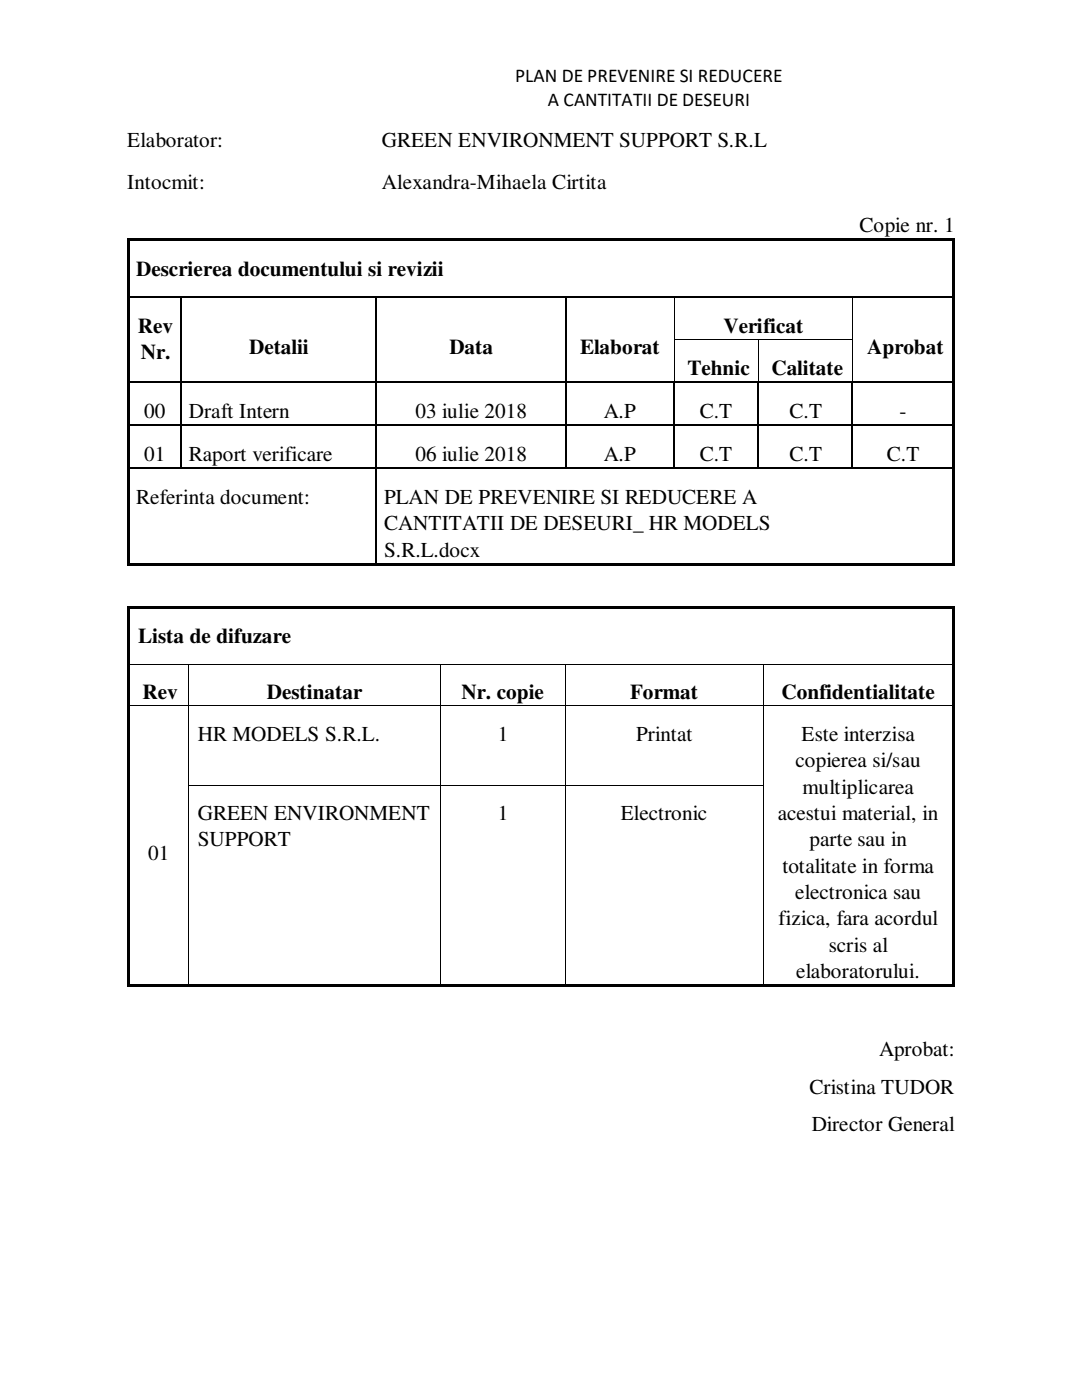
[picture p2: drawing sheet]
<svg xmlns="http://www.w3.org/2000/svg" width="216mm" height="279mm" viewBox="0 0 216 279" stroke-linecap="round" stroke-linejoin="round" font-family="sans-serif">
<defs><g id="words">
<g font-size="4.2">
<text x="25.4" y="29.4">Elaborator:</text>
<text x="76.2" y="29.4">GREEN ENVIRONMENT SUPPORT S.R.L</text>
<text x="25.4" y="37.8">Intocmit:</text>
<text x="76.2" y="37.8">Alexandra-Mihaela Cirtita</text>
<text x="171.5" y="46.2">Copie nr. 1</text>
<text x="27.2" y="55.1">Descrierea documentului si revizii</text>
<text x="27.5" y="66.5">Rev</text>
<text x="28.1" y="71.7">Nr.</text>
<text x="49.7" y="70.7">Detalii</text>
<text x="89.7" y="70.7">Data</text>
<text x="115.7" y="70.7">Elaborat</text>
<text x="144.4" y="66.5">Verificat</text>
<text x="173.1" y="70.7">Aprobat</text>
<text x="137.2" y="74.9">Tehnic</text>
<text x="153.9" y="74.9">Calitate</text>
<text x="28.8" y="83.5">00</text>
<text x="37.7" y="83.5">Draft Intern</text>
<text x="82.9" y="83.5">03 iulie 2018</text>
<text x="120.5" y="83.5">A.P</text>
<text x="139.6" y="83.5">C.T</text>
<text x="157.6" y="83.5">C.T</text>
<text x="179.5" y="83.5">-</text>
<text x="28.8" y="92">01</text>
<text x="37.7" y="92">Raport verificare</text>
<text x="82.9" y="92">06 iulie 2018</text>
<text x="120.5" y="92">A.P</text>
<text x="139.6" y="92">C.T</text>
<text x="157.6" y="92">C.T</text>
<text x="177" y="92">C.T</text>
<text x="27.2" y="100.6">Referinta document:</text>
<text x="76.6" y="100.6">PLAN DE PREVENIRE SI REDUCERE A</text>
<text x="76.6" y="105.8">CANTITATII DE DESEURI_ HR MODELS</text>
<text x="76.6" y="111.1">S.R.L.docx</text>
<text x="27.6" y="128.4">Lista de difuzare</text>
<text x="28.4" y="139.5">Rev</text>
<text x="53.3" y="139.5">Destinatar</text>
<text x="92.1" y="139.5">Nr. copie</text>
<text x="125.7" y="139.5">Format</text>
<text x="156" y="139.5">Confidentialitate</text>
<text x="39.5" y="147.9">HR MODELS S.R.L.</text>
<text x="99.3" y="147.9">1</text>
<text x="126.9" y="147.9">Printat</text>
<text x="159.9" y="147.9">Este interzisa</text>
<text x="158.7" y="153.2">copierea si/sau</text>
<text x="160.1" y="158.4">multiplicarea</text>
<text x="39.5" y="163.7">GREEN ENVIRONMENT</text>
<text x="99.3" y="163.7">1</text>
<text x="123.9" y="163.7">Electronic</text>
<text x="155.2" y="163.7">acestui material, in</text>
<text x="29.5" y="171.5">01</text>
<text x="39.5" y="168.9">SUPPORT</text>
<text x="161.5" y="168.9">parte sau in</text>
<text x="156.1" y="174.2">totalitate in forma</text>
<text x="158.7" y="179.4">electronica sau</text>
<text x="155.4" y="184.7">fizica, fara acordul</text>
<text x="165.4" y="189.9">scris al</text>
<text x="158.8" y="195.2">elaboratorului.</text>
<text x="175.4" y="210.7">Aprobat:</text>
<text x="161.5" y="218.4">Cristina TUDOR</text>
<text x="162" y="225.6">Director General</text>
</g>
<g font-size="3.9">
<text x="102.8" y="16.4">PLAN DE PREVENIRE SI REDUCERE</text>
<text x="109.3" y="21.2">A CANTITATII DE DESEURI</text>
</g>
</g></defs>
<g fill="#000">
<path d="M25.4 47.6h.5v1.4h-.5zM25.4 47.6h.5v.5h-.5zM25.4 49h.5v10.2h-.5zM25.9 47.6h144.2v.5h-144.2zM36.1 59.2h.2v.2h-.2zM74.9 59.2h.3v.2h-.3zM112.8 59.2h.2v.2h-.2zM134.5 59.2h.2v.2h-.2zM170 59.2h.3v.2h-.3zM170.1 47.6h.5v.5h-.5zM170.2 59.2h.2v.2h-.2zM170.6 47.6h19.4v.5h-19.4z"/>
<path d="M190 47.6h.5v1.4h-.5zM190 47.6h.5v.5h-.5zM190 49h.5v10.2h-.5zM25.4 59.2h.5v1.2h-.5zM25.4 60.4h.5v7.3h-.5zM25.4 67.7h.5v1.1h-.5zM25.4 68.8h.5v7.4h-.5zM25.4 76.2h.5v1.2h-.5zM36.1 59.4h.2v1h-.2zM36.1 67.7h.2v1.1h-.2zM36.1 76.2h.2v1.2h-.2zM74.9 59.4h.3v1h-.3z"/>
<path d="M74.9 67.7h.3v1.1h-.3zM74.9 76.2h.3v1.2h-.3zM112.8 59.4h.2v1h-.2zM112.8 67.7h.2v1.1h-.2zM112.8 76.2h.2v1.2h-.2zM134.4 76.5h.2v.9h-.2zM134.4 76.2h.2v.3h-.2zM134.5 59.4h.1v1h-.1zM134.5 67.7h.1v1.1h-.1zM134.6 76.2h.3v.3h-.3zM151.2 76.5h.3v.9h-.3zM151.2 76.2h.3v.3h-.3z"/>
<path d="M151.3 67.9h.2v.9h-.2zM151.3 67.7h.2v.2h-.2zM151.5 76.2h.2v.3h-.2zM169.9 76.5h.3v.9h-.3zM169.9 76.2h.3v.3h-.3zM170 59.4h.2v1h-.2zM170 67.7h.2v1.1h-.2zM170.2 76.2h.2v.3h-.2zM190 59.2h.5v1.2h-.5zM190 60.4h.5v7.3h-.5zM190 67.7h.5v1.1h-.5zM190 68.8h.5v7.4h-.5z"/>
<path d="M190 76.2h.5v1.2h-.5zM25.4 77.4h.5v7.4h-.5zM25.4 84.8h.5v1.1h-.5zM25.4 85.9h.5v7.4h-.5zM25.4 93.3h.5v1.2h-.5zM36.1 84.8h.2v1.1h-.2zM36.1 93.3h.2v.3h-.2zM74.9 84.8h.3v1.1h-.3zM74.9 93.3h.3v1.2h-.3zM112.8 84.8h.2v1.1h-.2zM112.8 93.3h.2v.3h-.2zM134.4 84.8h.2v1.1h-.2z"/>
<path d="M134.4 93.3h.2v.3h-.2zM151.2 84.8h.3v1.1h-.3zM151.2 93.3h.3v.3h-.3zM169.9 84.8h.3v1.1h-.3zM169.9 93.3h.3v.3h-.3zM170.2 93.3h.2v.3h-.2zM190 77.4h.5v7.4h-.5zM190 84.8h.5v1.1h-.5zM190 85.9h.5v7.4h-.5zM190 93.3h.5v1.2h-.5zM25.4 94.5h.5v17.9h-.5zM25.4 112.4h.5v.5h-.5z"/>
<path d="M25.9 112.4h49v.5h-49zM74.9 112.4h.5v.5h-.5zM75.4 112.4h94.7v.5h-94.7zM169.8 112.4h.5v.5h-.5zM170.3 112.4h19.7v.5h-19.7zM190 94.5h.5v17.9h-.5zM190 112.4h.5v.5h-.5zM25.4 121h.5v1.3h-.5zM25.4 121h.5v.5h-.5zM25.4 122.3h.5v10.2h-.5zM25.4 132.5h.5v.9h-.5zM25.9 121h62.1v.5h-62.1z"/>
<path d="M37.5 132.7h.2v.7h-.2zM37.5 132.5h.2v.2h-.2zM87.9 132.7h.2v.7h-.2zM87.9 132.5h.2v.2h-.2zM88 121h.5v.5h-.5zM88.1 132.5h.1v.2h-.1zM88.5 121h24.3v.5h-24.3zM112.7 132.7h.2v.7h-.2zM112.7 132.5h.2v.2h-.2zM112.8 121h.5v.5h-.5zM112.9 132.5h.1v.2h-.1zM113.3 121h39v.5h-39z"/>
<path d="M152.2 132.7h.2v.7h-.2zM152.2 132.5h.2v.2h-.2zM152.3 121h.5v.5h-.5zM152.4 132.5h.2v.2h-.2zM152.8 121h37.2v.5h-37.2zM190 121h.5v1.3h-.5zM190 121h.5v.5h-.5zM190 122.3h.5v10.2h-.5zM190 132.5h.5v.9h-.5zM25.4 133.4h.5v7.4h-.5zM25.4 140.8h.5v.9h-.5zM25.4 141.7h.5v14.9h-.5z"/>
<path d="M25.4 156.6h.5v1h-.5zM37.5 140.8h.2v.9h-.2zM37.5 156.6h.2v1h-.2zM87.9 140.8h.2v.9h-.2zM87.9 156.6h.2v1h-.2zM112.7 140.8h.2v.9h-.2zM112.7 156.6h.2v1h-.2zM152.2 140.8h.2v.9h-.2zM152.2 156.6h.2v1h-.2zM190 133.4h.5v7.4h-.5zM190 140.8h.5v.9h-.5zM190 141.7h.5v14.9h-.5z"/>
<path d="M190 156.6h.5v1h-.5zM25.4 157.6h.5v38.8h-.5zM25.4 196.4h.5v.5h-.5zM25.9 196.4h11.6v.5h-11.6zM37.5 196.4h.5v.5h-.5zM38 196.4h49.9v.5h-49.9zM87.9 196.4h.5v.5h-.5zM88.4 196.4h24.3v.5h-24.3zM112.7 196.4h.5v.5h-.5zM113.2 196.4h39v.5h-39zM152.2 196.4h.5v.5h-.5zM152.7 196.4h37.3v.5h-37.3z"/>
<path d="M190 157.6h.5v38.8h-.5zM190 196.4h.5v.5h-.5z"/>
</g>
<g fill="none" stroke="#000" stroke-width=".25">
<path d="M25.9 59.3h10.2M36.3 59.3h38.6M75.2 59.3h37.6M113 59.3h21.5M134.7 59.3h35.3M170.4 59.3h19.6M25.9 76.3h10.2M36.2 60.4v7.3M36.2 68.8v7.4M36.2 77.4v7.4M36.3 76.3h38.6M75.1 60.4v7.3"/>
<path d="M75.1 68.8v7.4M75.1 77.4v7.4M75.2 76.3h37.6M112.9 60.4v7.3M112.9 68.8v7.4M112.9 77.4v7.4M113 76.3h21.4M134.5 77.4v7.4M134.9 76.3h16.3M151.3 77.4v7.4M151.7 76.3h18.2M170.1 77.4v7.4"/>
<path d="M170.4 76.3h19.6M25.9 84.9h10.2M25.9 93.4h10.2M36.2 85.9v7.4M36.3 84.9h38.6M36.3 93.4h38.6M75.1 85.9v7.4M75.1 94.5v17.9M75.2 84.9h37.6M75.2 93.4h37.6M112.9 85.9v7.4M113 84.9h21.4"/>
<path d="M113 93.4h21.4M134.5 85.9v7.4M134.6 84.9h16.6M134.6 93.4h16.6M151.3 85.9v7.4M151.5 84.9h18.4M151.5 93.4h18.4M170.1 85.9v7.4M170.2 84.9h19.8M170.4 93.4h19.6"/>
</g>
<g fill="none" stroke="#000" stroke-width=".2">
<path d="M134.5 60.4v7.3M134.5 68.8v7.4M134.6 67.8h16.7M151.4 68.8v7.4M151.5 67.8h18.5M170.1 60.4v7.3M170.1 68.8v7.4M25.9 132.6h11.6M37.6 133.4v7.4M37.7 132.6h50.2M88 133.4v7.4M88.2 132.6h24.5"/>
<path d="M112.8 133.4v7.4M113 132.6h39.2M152.3 133.4v7.4M152.6 132.6h37.4M25.9 140.9h11.6M37.6 141.7v14.9M37.6 157.6v38.8M37.7 140.9h50.2M37.7 156.7h50.2M88 141.7v14.9M88 157.6v38.8M88.1 140.9h24.6"/>
<path d="M88.1 156.7h24.6M112.8 141.7v14.9M112.8 157.6v38.8M112.9 140.9h39.3M112.9 156.7h39.3M152.3 141.7v14.9M152.3 157.6v38.8M152.4 140.9h37.6"/>
</g>
<use href="#words"/>
</svg>
